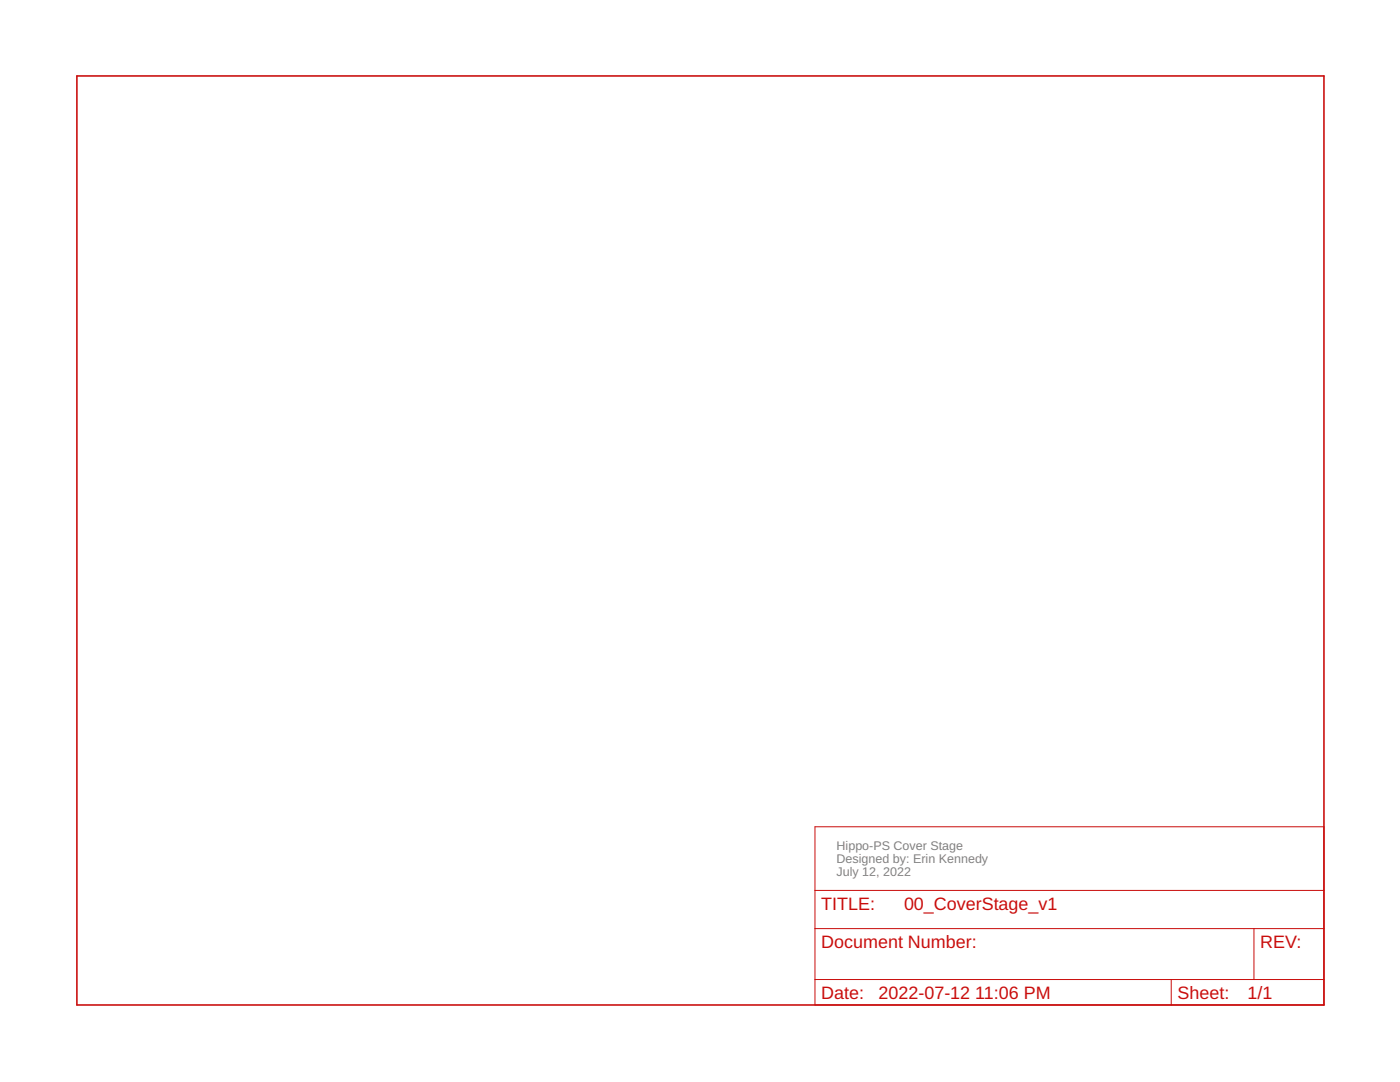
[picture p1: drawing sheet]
<svg xmlns="http://www.w3.org/2000/svg" width="279mm" height="216mm" viewBox="0 0 279 216" stroke-linecap="round" stroke-linejoin="round" font-family="sans-serif">
<defs><g id="words">
<g font-size="3.6" fill="#c90d0c">
<text x="163.9" y="181.5">TITLE:</text>
<text x="180.4" y="181.5">00_CoverStage_v1</text>
<text x="163.9" y="189.1">Document Number:</text>
<text x="251.5" y="189.1">REV:</text>
<text x="163.9" y="199.3">Date:</text>
<text x="175.3" y="199.3">2022-07-12</text>
<text x="194.6" y="199.3">11:06 PM</text>
<text x="235" y="199.3">Sheet:</text>
<text x="249" y="199.3">1/1</text>
</g>
<g font-size="2.5" fill="#808080">
<text x="167" y="169.6">Hippo-PS Cover Stage</text>
<text x="167" y="172.2">Designed by: Erin Kennedy</text>
<text x="167" y="174.9">July 12, 2022</text>
</g>
</g></defs>
<path d="M15.3 15.2h248.9v185.3h-248.9z" fill="none" stroke="#c90d0c" stroke-width=".32"/>
<path d="M162.6 165h101.6v35.5h-101.6zM162.6 177.7h101.6M162.6 185.3h101.6M162.6 195.5h101.6M233.7 195.5v5M250.3 185.3v10.2" fill="none" stroke="#c90d0c" stroke-width=".2"/>
<use href="#words"/>
</svg>
